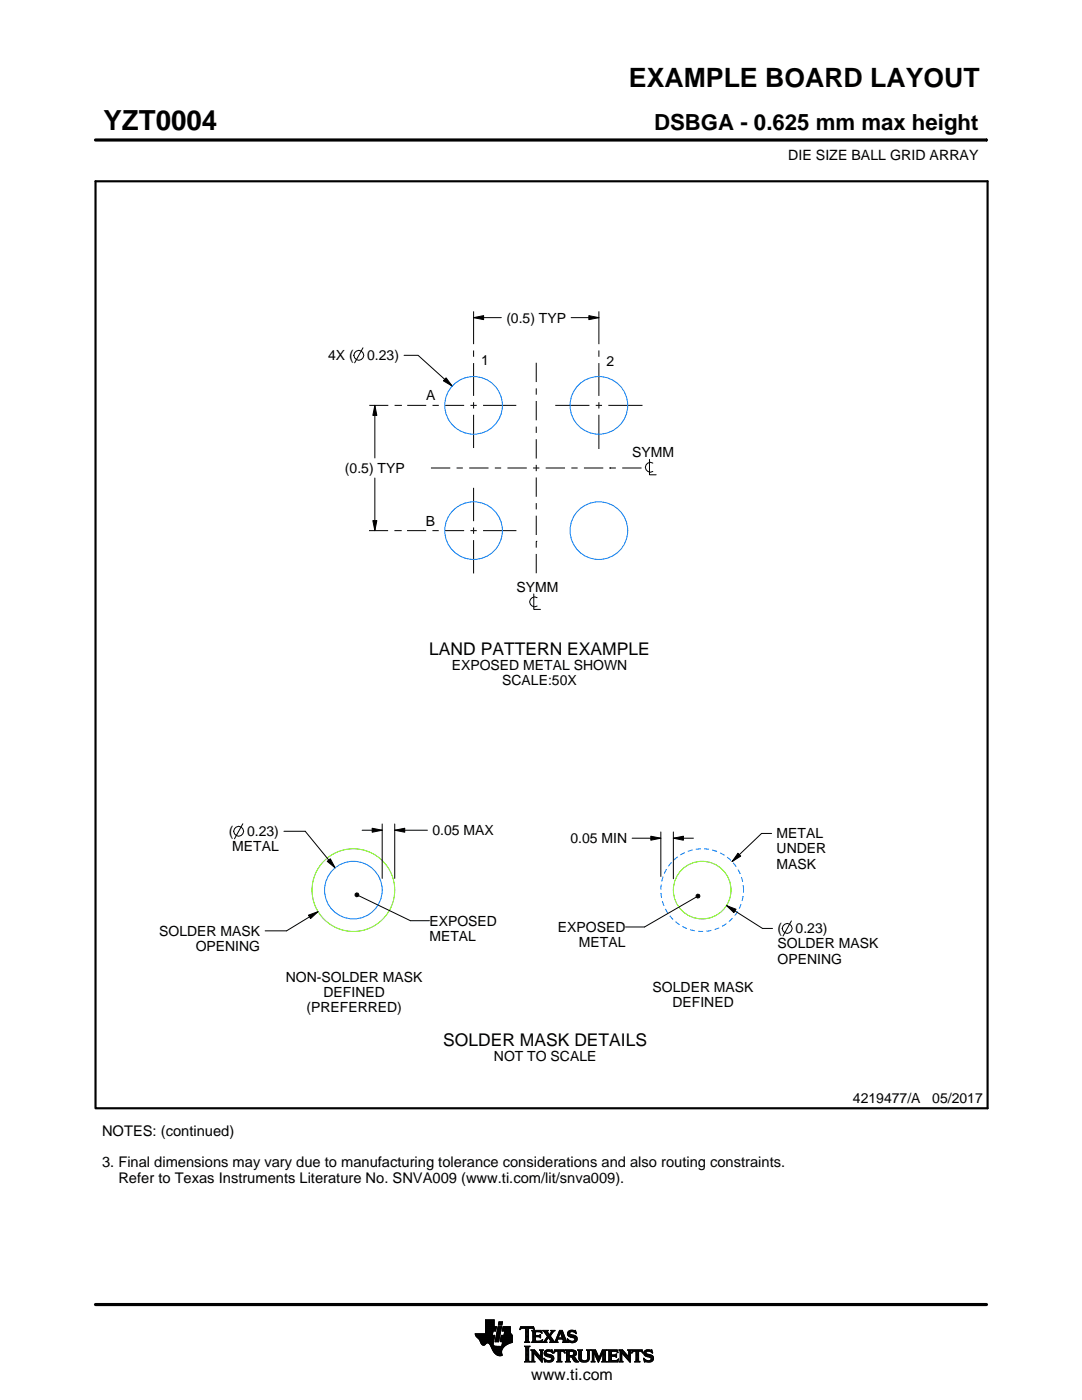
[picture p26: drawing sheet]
<svg xmlns="http://www.w3.org/2000/svg" width="216mm" height="279mm" viewBox="0 0 216 279" stroke-linecap="round" stroke-linejoin="round" font-family="sans-serif">
<defs><g id="words">
<text font-size="5.5" x="20.6" y="26">YZT0004</text>
<text font-size="5.3" x="125.5" y="17.4">EXAMPLE BOARD LAYOUT</text>
<text font-size="4.4" x="130.5" y="26">DSBGA - 0.625 mm max height</text>
<g font-size="3.5">
<text x="85.7" y="130.7">LAND PATTERN EXAMPLE</text>
<text x="88.4" y="208.7">SOLDER MASK DETAILS</text>
</g>
<text font-size="3.2" x="106" y="275.3">www.ti.com</text>
<g font-size="2.9">
<text x="20.4" y="226.7">NOTES: (continued)</text>
<text x="20.4" y="233">3. Final dimensions may vary due to manufacturing tolerance considerations and also routing constraints.</text>
<text x="23.6" y="236.1">Refer to Texas Instruments Literature No. SNVA009 (www.ti.com/lit/snva009).</text>
</g>
<g font-size="2.8">
<text x="157.3" y="32">DIE SIZE BALL GRID ARRAY</text>
<text x="101" y="64.4">(0.5) TYP</text>
<text x="65.5" y="71.9">4X (</text>
<text x="73.3" y="71.9">0.23)</text>
<text x="96" y="72.9">1</text>
<text x="121" y="73.1">2</text>
<text x="85.1" y="79.8">A</text>
<text x="68.8" y="94.4">(0.5) TYP</text>
<text x="126.2" y="91.3">SYMM</text>
<text x="85" y="104.9">B</text>
<text x="103.1" y="118.1">SYMM</text>
<text x="90.1" y="133.8">EXPOSED METAL SHOWN</text>
<text x="100.2" y="136.8">SCALE:50X</text>
<text x="45.7" y="166.9">(</text>
<text x="49.3" y="166.9">0.23)</text>
<text x="86.3" y="166.7">0.05 MAX</text>
<text x="155" y="167.3">METAL</text>
<text x="46.4" y="169.9">METAL</text>
<text x="113.8" y="168.3">0.05 MIN</text>
<text x="155" y="170.3">UNDER</text>
<text x="155" y="173.3">MASK</text>
<text x="85.7" y="184.7">EXPOSED</text>
<text x="111.3" y="186">EXPOSED</text>
<text x="31.8" y="186.8">SOLDER MASK</text>
<text x="39" y="189.8">OPENING</text>
<text x="85.7" y="187.7">METAL</text>
<text x="115.5" y="189">METAL</text>
<text x="155.1" y="189.3">SOLDER MASK</text>
<text x="155.1" y="186.3">(</text>
<text x="158.7" y="186.3">0.23)</text>
<text x="57" y="196">NON-SOLDER MASK</text>
<text x="155.1" y="192.3">OPENING</text>
<text x="61.1" y="202">(PREFERRED)</text>
<text x="64.6" y="199">DEFINED</text>
<text x="130.2" y="198">SOLDER MASK</text>
<text x="134.2" y="201">DEFINED</text>
<text x="98.6" y="211.8">NOT TO SCALE</text>
<text x="170.2" y="220.2">4219477/A</text>
<text x="186" y="220.2">05/2017</text>
</g>
</g></defs>
<g fill="none" stroke="#000" stroke-width=".2">
<path d="M19.1 27.9h177.7M196.8 27.7v.5M72.4 69.4l-1.6 3M80.6 70.9h2.8l6.8 6.1M89 75.4l1.2 1.6-1.7-1zM94.5 63.4l2-.4v.8zM94.5 62.1v6.6M94.5 69.9v1.3M94.5 72.5v6.5M94.5 63.4h5.5M107 72.4v3.8M107 77.5v1.3"/>
<path d="M114 63.4h5.5M117.5 63l2 .4-2 .4zM119.5 62.1v6.6M119.5 69.9v1.3M119.5 72.5v6.5M73.7 80.9h3.8M74.8 80.9l.4 2h-.8zM74.8 80.9v10.5M74.8 95.4v10.5M78.7 80.9h1.3M80 80.9h.1M81.3 80.9h3.7"/>
<path d="M86 93.4h3.8M86.3 80.9h1.3M88.8 80.9h3.8M91.1 93.4h1.3M93.6 93.4h3.9M93.9 80.9h1.2M94.5 80.3v1.2M94.5 82.8v6.6M94.5 97.4v6.6M96.4 80.9h6.6M98.7 93.4h1.3M101.3 93.4h3.8"/>
<path d="M106.4 93.4h1.2M107 80v3.9M107 85.1v1.3M107 87.7v3.8M107 92.8v1.2M107 95.3v3.8M108.9 93.4h3.8M110.8 80.9h6.8M114 93.4h1.3M116.5 93.4h3.9M118.9 80.9h1.2M119.5 80.3v1.2"/>
<path d="M119.5 82.8v6.8M121.4 80.9h6.8M121.6 93.4h.1M121.6 93.4h1.3M124.2 93.4h3.8M129.6 91.7v3.1h1.3M130.3 92.4a.98 .98 0 0 0-1.5 .9 .98 .98 0 0 0 1.5 .8M73.6 105.9h3.8M74.4 103.9h.8l-.4 2zM78.7 105.9h1.3M80 105.9h.1M81.2 105.9h3.8"/>
<path d="M86.3 105.9h1.2M88.8 105.9h3.8M93.9 105.9h1.2M94.5 105.3v1.2M94.5 107.8v6.6M96.4 105.9h6.6M106.5 118.5v3.1h1.3M107 108h.1M107 100.4v1.3M107 102.9v3.9M107 108v1.3M107 110.6v3.8"/>
<path d="M107.2 119.3a.98 .98 0 0 0-1.5 .8 .98 .98 0 0 0 1.5 .9M48.5 164.4l-1.7 3M56.7 165.9h4.2l6 7.3M65.3 171.9l.6-.5 1 1.8zM70.9 178.4l.2-.2 .4 .1 .1 .3-.1 .3-.4 .1-.2-.2zM71.6 178.8l10.3 4.9h3.8M72.3 165.7h4M74.3 165.3l2 .4-2 .4zM76.3 164.4v10.9M78.8 165.7l2-.4v.8zM78.8 164.4v10.9M78.8 165.7h6.5"/>
<path d="M126.1 167.3h5.8M129.9 166.9l2 .4-2 .4zM131.9 166v8.9M134.4 167.3l2-.4v.8zM134.4 166v9.4M134.4 167.3h4M138.9 178.7l.3-.3 .3 .1 .2 .3-.2 .3-.3 .1-.3-.2zM138.9 179l-10.3 6h-3.8M147.3 170.3l.5 .6-1.7 1zM154 166.3h-2l-5.9 5.6M61.6 182.6l1.9-.7-1.5 1.4zM63.5 181.9l-6.3 3.9h-4.3"/>
<path d="M145 180.7l1.9 .8-.5 .6zM145 180.7l7.1 4.6h2M157.9 183.8l-1.7 3M94.8 266.2h3.5M94.8 266.3h3.5M94.9 266.4h3.3M94.9 266.5h3.8l-.2 1.2M94.9 266.5h3.8M95 266.6h3.7M95 266.7h3.7M95.1 266.8h3.6M95.2 266.9h3.4"/>
<path d="M95.3 267h3.3M95.4 267.1h3.2M95.5 267.2h3.1M95.6 267.3h3M95.7 267.4h2.8M95.7 267.5h2.8M95.8 267.6h2.7M95.8 267.7h2.7M95.9 267.8h2.6M95.9 267.9h2.5M95.9 268h2.5M96 268h1.1"/>
<path d="M96 268.1h1M96.1 268.2h.8M96.1 268.3h.7M96.2 268.4h.6M96.3 268.4h.4M96.9 266.1h1.4M96.9 266h1.4M96.9 265.9h1.4M96.9 265.8h1.5M96.9 265.7h1.5M96.9 264.7l2.2 .1-.2 .9h-.5l-.2 .8M96.9 265.6h2"/>
<path d="M96.9 265.5h2M96.9 265.4h2M96.9 265.3h2.1M96.9 265.2h2.1M96.9 265.1h2.1M96.9 265h2.1M96.9 264.9h2.1M96.9 264.8h2.2M96.9 264.6h1.7M96.9 264.5h1.7M96.9 264.4h1.7M96.9 264.3h1.7"/>
<path d="M96.9 264.2h1.7M96.9 264.1h1.7M96.9 264h1.7M96.9 263.9h1.7M96.9 263.8h1.7M96.9 263.7h1.7M96.9 263.6h1.7M96.9 263.5h1.7M96.9 263.4h1.7M97.5 268h.9M97.6 268.1h.8M97.7 268.2h.7"/>
<path d="M97.7 268.3h.7M97.8 268.4h.6M97.9 268.5h.6M97.9 268.6h.7M98 268.7h1.1M98 268.8h2.6M98 268.8h2.5M98.1 268.9h2.3M98.1 269h2.3M98.1 269.1h2.2M98.2 269.2h2.1M98.2 269.2h2"/>
<path d="M98.2 269.3h2M98.3 269.4h1.9M98.3 269.5h1.8M98.4 269.6h1.7M98.4 268v.4l.3 .2 2 .1M98.5 269.7h1.6M98.5 267.7l-.1 .3M98.5 269.8h1.6M98.6 269.9h1.5M98.6 264.8v-1.4h-1.7v2.8h-2.1l.1 .3 .7 .8 .7 1.1 .3 .1 .6-.5 .4 .1 1 1.8 .8 .6h.8l-.1-1 .8-1M98.6 270h1.5M98.7 270h1.4"/>
<path d="M98.8 270.1h1.3M98.8 267.7h.7M98.8 267.6h.7M98.8 267.5h.7M98.9 270.2h1.2M98.9 267.4h.7M98.9 267.3h.7M98.9 267.2h.7M98.9 267.1h.7M98.9 267h.7M98.9 270.3h1.3M99 266.9h.6"/>
<path d="M99 266.9h.7M99 266.8h.7M99 266.7h.7M99 266.6h.7M99 266.5h.7M99.1 270.4h1.1M99.1 266.4h.7M99.1 266.3h.7M99.1 266.2h.7M99.1 266.1h.7M99.1 266h.7M99.2 265.9h.7"/>
<path d="M99.2 265.8h.7M99.2 270.4h1M99.2 265.7h.7M99.2 265.6h.7M99.2 265.5h.7M99.3 265.4h.6M99.3 265.4h.7M99.3 265.3h.7M99.3 265.2h.7M99.3 265.1h.7M99.3 265h.7M99.4 270.5h.8"/>
<path d="M99.4 264.9h.7M99.4 264.8h.7M99.4 264.8h.7l-.6 3h-.7zM99.4 264.5l.2-.7h.7l-.2 .7h-.7M99.5 264.4h.6M99.5 264.3h.7M99.5 264.2h.7M99.5 264.1h.7M99.5 264h.7M99.5 263.9h.7M99.6 263.8h.7M99.8 270.6h.1"/>
<path d="M99.8 267.7h2.4M99.8 267.6h2.4M99.8 267.5h2.4M99.9 267.4h2.3M99.9 267.3h2.3M99.9 267.2h2.3M99.9 267.1h2.3M99.9 267h2.3M99.9 266.9h2.3M100 266.9h2.2M100 266.8h2.2M100 266.7h2.2"/>
<path d="M100 266.6h2.2M100 266.5h2.2M100.1 268.6h.7M100.2 268.5h.7M100.2 268.4h.8M100.2 268.4h.9M100.2 268.3h1M100.2 268.2h1.2M100.2 265.6h1.6M100.2 268.1h1.4M100.2 265.5h1.6M100.2 268h1.6"/>
<path d="M100.3 265.4h1.5M100.3 268h1.7M100.3 267.9h1.9M100.3 265.3h1.5M100.3 267.8h1.9M100.3 265.2h1.5M100.3 265.1h1.5M100.3 265h1.5M100.4 264.9h1.4M100.4 264.8h1.4M100.6 266.5l.1-.8h-.5l.2-.9h1.4l.1 1.1 .3 .6v1.4l-1.3 .6M100.6 266.4h1.5"/>
<path d="M100.6 266.3h1.4M100.6 266.2h1.4M100.6 266.1h1.3M100.7 266h1.2M100.7 265.9h1.2M100.7 265.8h1.1M100.7 265.7h1.1M102.2 266.5h-2.2l-.2 1.1 .5 .2-.2 .9M103.7 265.3h.1M103.8 265.2h.2M103.8 265h2.8M103.8 264.9h2.7"/>
<path d="M103.9 264.8h2.6M104.7 267.8h1M104.7 271.8h1.1M104.7 268.7h1M104.8 267.7h.7M104.8 271.7h.8M104.9 265.2h.6M104.9 268.9h.6M104.9 267.6h.6M104.9 267.5l-.2 .3M104.9 267.5h.6M104.9 267.4h.6"/>
<path d="M104.9 267.3h.6M104.9 267.2h.6M104.9 267.1h.6M104.9 267h.6M104.9 266.8h.6M104.9 266.7h.6M104.9 266.6h.6M104.9 266.5h.6M104.9 266.4h.6M104.9 266.3h.6M104.9 266.2h.6M104.9 266.1h.6"/>
<path d="M104.9 265.9h.6M104.9 265.8h.6M104.9 265.7h.6M104.9 265.6h.6M104.9 265.5h.6M104.9 265.4h.6M104.9 265.3h.6M104.9 271.5h.6M104.9 269h.6M104.9 271.4h.6M104.9 271.4v-2.4l-.2-.4h1.1l-.3 .4v2.4M104.9 271.4l-.2 .4h1.1l-.3-.4"/>
<path d="M104.9 271.3h.6M104.9 271.2h.6M104.9 271.1h.6M104.9 271h.6M104.9 270.9h.6M104.9 270.8h.6M104.9 270.6h.6M104.9 270.5h.6M104.9 270.4h.6M104.9 270.3h.6M104.9 270.2h.6M104.9 270.1h.6"/>
<path d="M104.9 270h.6M104.9 269.9h.6M104.9 269.8h.6M104.9 269.6h.6M104.9 269.5h.6M104.9 269.4h.6M104.9 269.3h.6M104.9 269.2h.6M104.9 269.1h.6M105.5 267.5l.2 .3M105.5 267.5v-2.3l.7-.1 .4 .3-.1-.6h-2.6l-.1 .6 .4-.3 .7 .1v2.3M105.7 267.8h-1"/>
<path d="M105.9 271.8h.8M105.9 269.4h.8M106.1 269.5h.7M106.1 267.8h2M106.1 271.7h.5M106.2 269.6h.7M106.2 271.5h.3M106.2 265.6h1.8M106.2 269.8h.8M106.2 271.4h.3M106.2 271.4l-.3 .4h.8l-.2-.4M106.2 271.3h.3"/>
<path d="M106.2 271.2h.3M106.2 271.1h.3M106.2 271h.3M106.2 270.9h.3M106.2 270.8h.3M106.2 270.6h.3M106.2 270.5h.3M106.2 270.4h.3M106.2 270.3h.3M106.2 270.2h.3M106.2 270.1h.3M106.2 270h1"/>
<path d="M106.2 269.9h.9M106.2 269.8v1.6M106.2 269.8l-.3-.4h.8l1.2 1.4M106.3 267.7h1.8M106.3 265.7h1.8M106.3 267.6h.6M106.3 265.8h.6M106.3 267.5l-.2 .3M106.3 267.5h.5M106.3 267.4h.5M106.3 267.3h.5M106.3 267.2h.5"/>
<path d="M106.3 267.1h.5M106.3 267h.5M106.3 266.8h.5M106.3 266.7h1.6M106.3 266.6h1.6M106.3 266.5h.5M106.3 266.4h.5M106.3 266.3h.5M106.3 266.2h.5M106.3 266.1h.5M106.3 265.9h.5M106.4 265.2h.2"/>
<path d="M106.5 270h.1M106.5 270v1.4M106.5 265.3h.1M106.6 270.1h.7M106.7 270.2h.7M106.8 270.3h.7M106.8 265.9l.2-.1h.6l.6 .2-.2-.5h-1.9l.2 .3v1.7M106.8 265.9v.6h.8l.3-.2v.7M106.9 270.4h.7M107 270.5h.7M107.1 270.6h.7M107.2 270.8h1"/>
<path d="M107.3 270.9h.9M107.4 271h.8M107.5 271.1h.7M107.6 271.2h.6M107.6 266.5h.3M107.7 271.3h.5M107.7 269.4h.7M107.7 266.8h.2M107.7 267.6h.5M107.8 266.4h.1M107.8 271.4h.4M107.8 267h.1"/>
<path d="M107.8 265.8h.3M107.8 269.5h.5M107.9 271.5h.3M107.9 269.6h.3M107.9 267l-.3-.2h-.8l.1 .8h.9l.5-.2M107.9 269.8h.3M107.9 270.6h.3M107.9 270.5h.3M107.9 270.4h.3M107.9 270.3h.3M107.9 270.2h.3M107.9 270.1h.3"/>
<path d="M107.9 270h.3M107.9 269.9h.3M107.9 269.8v1M107.9 269.8l-.2-.4h.7l-.2 .4M108 271.7h.2M108 265.9h.1M108 267.5h.2M108.1 271.8h.1M108.1 266.1h.1M108.2 267.4h.1M108.2 269.8v2.1l-1.7-1.9M108.2 267.8h.9"/>
<path d="M108.3 267.4l-.2 .5-2-.1M108.3 265.6h1M108.5 267.7h.5M108.5 271.1l.8 .4h.5l.2-.1-.1-.4-1-.4-.3-.3 .1-.7 .7-.2 .6 .1 .2-.1 .1 .6-.9-.3-.3 .1-.1 .3 1.3 .4 .2 .6M108.5 271.1h.1M108.5 265.7h.7M108.5 271.2h.2M108.6 271.3h.2M108.6 270.1h.4M108.6 270h.4M108.6 270.2h.6M108.6 267.6h.4"/>
<path d="M108.6 271.4h.4M108.6 269.9h.4M108.6 270.3h1M108.6 265.8h.7M108.6 271.5h.8M108.6 269.8h.5M108.7 271.7h1.5M108.7 270.4h1.3M108.7 267.5h.3M108.7 271.8h.1M108.7 265.9h.6M108.7 269.6h1.5"/>
<path d="M108.8 267.4h.3M108.8 270.5h1.5M108.8 266.1h.6M108.8 269.5h1.4M108.8 267.3h.4M108.9 266.2h.6M108.9 267.2h.4M108.9 266.3h.6M108.9 270.6h1.5M109 267.1h.3M109 266.4h1M109.1 271.8h.9"/>
<path d="M109.1 269.4h.7M109.1 267h.9M109.1 266.5h.8M109.1 267.8h-.9M109.2 266.8h.8M109.2 266.6h.6M109.2 266.7h.7M109.2 266.7l-.6 .9-.4 .2M109.3 270.8h1.1M109.5 267.1h.6M109.6 267.2h.6M109.7 271.5h.7"/>
<path d="M109.7 267.3h.6M109.7 267.8l.2-.2-.5-.7-.4 .8 .1 .1M109.7 267.8h1.6M109.7 266.3h.4M109.7 267.4h.6M109.8 270.9h.7M109.8 266.2h.3M109.8 266.6l.9 1.2 1-2.3h.5l.8 2.1 .3 .2M109.8 267.5h.6M109.9 266.1h.3M109.9 269.8h.4M109.9 267.6h.6"/>
<path d="M109.9 267.7h.7M109.9 271.4h.5M109.9 265.9h.4M110 271h.5M110 265.6h.7M110 265.9l-.4 .5-.4-.6 .2-.3h-1.1l.9 1.2M110 265.9l.1-.2-.2-.2h.8l-.9 1.1M110 271.3h.5M110 265.8h.4M110 271.1h.5M110 271.2h.5M110.1 269.4h.1"/>
<path d="M110.1 265.7h.4M110.1 269.9h.2M110.2 270h.1M110.5 270h.1M110.5 269.9h.2M110.5 271.1l-.2 .5-.8 .3-.6-.2-.2 .1-.2-.7M110.5 269.8h.3M110.6 269.6h2.1M110.6 269.5h2M110.6 269.4h2M110.7 267.7h.5M110.8 267.6h.4"/>
<path d="M110.9 267.5h.3M110.9 267.4h.3M111 267.3h.3M111 267.2h1.8M111 267.1h1.8M111.1 267h.3M111.1 271.8h1M111.1 266.8h.4M111.2 266.7h.3M111.2 267.5l.1-.2h1l.1 .2M111.2 267.5v.3h.1M111.2 266.6h.3"/>
<path d="M111.3 266.5h.3M111.3 271.7h.6M111.3 266.4h.3M111.3 271.5h.6M111.3 267.8h-1.6M111.3 269.8h.6M111.4 266.3h.3M111.4 271.4h.5M111.4 271.4l-.1-1.7h-.4l-.4 .4 .2-.7h1.9l.1 .7-.3-.4h-.5v1.7M111.4 270.5h.5M111.4 270.4h.5M111.4 270.3h.5"/>
<path d="M111.4 270.2h.5M111.4 270.1h.5M111.4 270h.5M111.4 269.9h.5M111.4 271.4l-.3 .4h1l-.2-.4M111.4 271.3h.5M111.4 271.2h.5M111.4 271.1h.5M111.4 271h.5M111.4 270.9h.5M111.4 270.8h.5M111.4 270.6h.5"/>
<path d="M111.4 266.2h.3M111.4 266.1h.4M111.5 265.9h.9M111.5 265.8h.8M111.6 265.7h.7M111.6 265.6h.6M111.8 265.9l.4 1.1h-.8zM111.9 266.1h.5M111.9 266.2h.5M111.9 266.3h.6M112 266.4h.5M112 266.5h.6"/>
<path d="M112.1 266.6h.5M112.1 266.7h.6M112.1 266.8h.6M112.2 267h.5M112.2 267.8h1.1M112.3 267.3h.6M112.3 267.4h.6M112.4 267.5h.6M112.4 267.5v.3h-.2M112.4 269.8h.3M112.4 267.6h.6M112.4 267.7h.7"/>
<path d="M112.6 269.9h.1M112.6 270h.2M112.8 271.8h1M112.8 269.4h1.6M113 269.5h1.7M113 271.7h.7M113 269.6h1.9M113 271.5h.6M113 269.8h.6M113 271.4h.6M113 271.4l-.2 .4h1l-.2-.4M113 271.3h.6"/>
<path d="M113 271.2h.6M113 271.1h.6M113 271h.6M113 270.9h.6M113 270.8h1.5M113 270.6h1.6M113 270.5h1.8M113 270.4h.6M113 270.3h.6M113 270.2h.6M113 270.1h.6M113 270h.6"/>
<path d="M113 269.9h.6M113 269.8v1.6M113 269.8l-.2-.4h1.4l.6 .2 .2 .3v.4l-.2 .3-.4 .1M113.2 267.3h.2M113.2 267.4h.3M113.2 266.2h.5M113.2 266.3h.6M113.2 266.1h.5M113.3 267.5h.3M113.3 267.8h-1.1M113.3 266.4h.9M113.3 265.9h.4"/>
<path d="M113.3 267.6h.6M113.3 266.5h1.3M113.3 267.7h1.6M113.3 265.8h.5M113.3 267.8h.2M113.4 266.6h1.5M113.4 265.7h1.5M113.4 265.7l.5-.2 .7 .1 .2-.1 .1 .7-.7-.4h-.4l-.1 .3 .1 .2 .9 .2 .4 .3 .1 .5-.3 .5-.6 .2-.7-.2-.2 .1-.2-.7 .9 .5 .5-.1 .1-.3-.2-.3-1.1-.4-.2-.4zM113.5 266.7h1.5M113.5 265.6h1.4M113.6 271.4v-.6h.4l.7 1h.8M113.6 269.9l.1-.2 .7 .2v.4l-.4 .2"/>
<path d="M113.6 269.9v.6M113.7 267.8h1.1M113.8 266.8h1.3M113.8 265.5h.6M114 268h.4M114.1 270.9h.6M114.2 271h.6M114.2 271.1h.7M114.3 271.2h.6M114.3 267h.8M114.3 269.8h.7M114.3 270.4h.6"/>
<path d="M114.4 271.3h.6M114.4 270.7l1.1 1.1M114.4 270.7h.1M114.4 271.4h.7M114.4 269.9h.6M114.4 270.3h.6M114.5 267.6h.5M114.5 270.2h.5M114.5 270h.5M114.5 265.8h.4M114.5 270.1h.5M114.5 271.5h.7"/>
<path d="M114.6 271.7h.7M114.6 267.1h.6M114.6 267.5h.5M114.7 267.2h.5M114.7 267.4h.5M114.7 265.9h.3M114.7 267.3h.5M114.7 271.8h.8M114.8 266.1h.2M114.9 266.2h.1M115.3 269.4h.9M115.4 269.5h.7"/>
<path d="M115.5 269.6h.5M115.5 269.8h.5M115.5 269.8v1.4l.4 .5 .6 .2 .7-.1 .3-.3 .1-.5M115.5 271h.5M115.5 270.9h.5M115.5 270.8h.5M115.5 270.6h.5M115.5 270.5h.5M115.5 270.4h.5M115.5 270.3h.5M115.5 270.2h.5M115.5 270.1h.5"/>
<path d="M115.5 270h.5M115.5 269.9h.5M115.5 269.8l-.2-.4h.9l-.2 .4M115.5 271.1h.5M115.5 271.2h.5M115.5 271.3h.6M115.6 271.4h.6M115.7 271.5h.8M115.8 271.7h1.5M116 271l.2 .4 .5 .2 .4-.2 .2-.4M116 269.8v1.2M116 271.8h1.1"/>
<path d="M116.8 271.5h.6M117 269.4h.8M117.1 271.4h.4M117.2 269.5h.5M117.2 271.3h.4M117.2 269.6h.4M117.2 271.2h.4M117.2 271.1h.4M117.3 269.8h.3M117.3 271h.3M117.3 270.9h.3M117.3 270.8h.3"/>
<path d="M117.3 270.6h.3M117.3 270.5h.3M117.3 270.4h.3M117.3 270.3h.3M117.3 270.2h.3M117.3 270.1h.3M117.3 270h.3M117.3 269.9h.3M117.6 269.8l.2-.4h-.8l.2 .3 .1 1.3M117.6 269.8v1.2M118 271.8h.7M118 269.4h.8"/>
<path d="M118.1 269.5h.8M118.1 271.7h.5M118.2 269.6h.7M118.2 271.5h.3M118.2 269.8h.8M118.2 271.4h.3M118.2 269.8l-.2-.4h.8l.7 1.6 .7-1.6h.9l-.3 .4M118.2 271.4l-.2 .4h.7l-.2-.4M118.2 271.3h.3M118.2 271.2h.3M118.2 271.1h.3M118.2 271h.3"/>
<path d="M118.2 270.9h.3M118.2 270.8h.3M118.2 270.6h.3M118.2 270.5h.3M118.2 270.4h.3M118.2 270.3h.3M118.2 270.2h.3M118.2 270.1h.3M118.2 270h.9M118.2 269.9h.8M118.2 269.8v1.6M118.6 270.1h.5"/>
<path d="M118.6 270.2h.6M118.7 270.3h.5M118.7 270.4h.6M118.8 270.5h.5M118.8 270.6h.6M118.9 270.8h.5M118.9 270.9h.6M119 271h.8M119 271.1h.8M119.1 271.2h.6M119.1 271.3h.6M119.2 271.4h.4"/>
<path d="M119.2 271.5h.4M119.3 271.7h.2M119.3 271.8h.2M119.6 270.9h.3M119.6 270.8h.3M119.7 270.6h.3M119.7 270.5h.3M119.8 270.4h.3M119.8 270.3h.3M119.9 270.2h.3M119.9 270.1h.3M120 270h.8"/>
<path d="M120 269.9h.8M120 269.8h.8M120.1 271.8h1M120.1 269.6h.7M120.1 269.5h.8M120.2 269.4h.9M120.2 271.7h.7M120.3 271.5h.5M120.3 271.4h.5M120.3 271.4l-.2 .4h1l-.3-.4M120.3 271.4v-1.5l-.9 2-.9-2v1.5M120.3 271.3h.5"/>
<path d="M120.3 271.2h.5M120.3 271.1h.5M120.3 271h.5M120.3 270.9h.5M120.3 270.8h.5M120.3 270.6h.5M120.3 270.5h.5M120.3 270.4h.5M120.3 270.3h.5M120.3 270.2h.5M120.3 270.1h.5M120.8 269.8v1.6"/>
<path d="M121.2 271.8h2M121.2 269.4h1.9M121.4 269.5h1.8M121.4 271.7h1.9M121.5 269.6h1.7M121.5 271.5h1.8M121.5 269.8h.5M121.5 271.4h.5M121.5 269.8l-.3-.4h1.9l.2 .6M121.5 269.9h.5M121.5 269.8v1.6M121.5 271.3h.5"/>
<path d="M121.5 271.2h.5M121.5 271.1h.5M121.5 271h.5M121.5 270.9h.5M121.5 270.8h.5M121.5 270.6h1.5M121.5 270.5h1.5M121.5 270.4h1.5M121.5 270.3h.5M121.5 270.2h.5M121.5 270.1h.5M121.5 270h.5"/>
<path d="M122.6 270.4l.4-.2v.7l-.2-.2h-.8v.7l.2 .1M122.9 270.8h.1M122.9 270.3h.1M123 269.8h.3M123.1 271.4h.3M123.2 269.9h.1M123.3 270h.1M123.3 270l-.4-.3h-.8l-.1 .7M123.3 271.3h.1M123.4 271.2h.1M123.4 271.2l-.2 .6h-2l.3-.4M123.4 271.2l-.3 .3h-.4"/>
<path d="M123.5 271.8h.8M123.5 269.4h.7M123.6 269.5h.7M123.7 271.7h.5M123.7 269.6h.7M123.7 271.5h.4M123.7 269.8h.8M123.7 271.4h.4M123.7 271.4l-.2 .4h.8l-.2-.4M123.7 271.3h.4M123.7 271.2h.4M123.7 271.1h.4"/>
<path d="M123.7 271h.4M123.7 270.9h.4M123.7 270.8h.4M123.7 270.6h.4M123.7 270.5h.4M123.7 270.4h.4M123.7 270.3h.4M123.7 270.2h.4M123.7 270.1h.4M123.7 270h1M123.7 269.9h.9M123.7 269.8v1.6"/>
<path d="M123.7 269.8l-.2-.4h.7l1.2 1.4 .1-1M124.1 270v1.4M124.1 270h.1M124.2 270.1h.6M124.2 270.2h.7M124.3 270.3h.7M124.4 270.4h.7M124.5 270.5h.7M124.6 270.6h.7M124.7 270.8h1.1M124.8 270.9h1M124.9 271h.9"/>
<path d="M125 271.1h.8M125.1 271.2h.7M125.2 271.3h.6M125.2 269.4h.8M125.3 271.4h.5M125.4 269.5h.5M125.4 271.5h.4M125.4 269.6h.4M125.5 269.8h.3M125.5 269.8l-.3-.4h.8l-.2 .4M125.5 270.4h.3M125.5 270.3h.3"/>
<path d="M125.5 270.2h.3M125.5 270.1h.3M125.5 270h.3M125.5 269.9h.3M125.5 270.6h.3M125.5 270.5h.3M125.5 271.7h.3M125.6 271.8h.2M125.8 269.8v2.1l-1.7-1.9M126 270h.1M126.1 269.9h.1M126.1 269.8h.3"/>
<path d="M126.1 269.6h2.1M126.2 269.5h2M126.2 269.4h2M126.6 271.8h1.1M126.9 271.7h.6M126.9 271.5h.5M126.9 269.8h.5M126.9 271.4h.5M126.9 271.4v-1.7h-.5l-.3 .4 .1-.7h1.9l.2 .7-.4-.4h-.5v1.7M126.9 270.5h.5M126.9 270.4h.5M126.9 270.3h.5"/>
<path d="M126.9 270.2h.5M126.9 270.1h.5M126.9 270h.5M126.9 269.9h.5M126.9 271.4l-.3 .4h1.1l-.3-.4M126.9 271.3h.5M126.9 271.2h.5M126.9 271.1h.5M126.9 271h.5M126.9 270.9h.5M126.9 270.8h.5M126.9 270.6h.5"/>
<path d="M128 269.8h.3M128.1 269.9h.2M128.2 270h.1M128.4 271.1h.1M128.4 271.2h.2M128.5 271.3h.2M128.5 270.1h.4M128.5 270h.4M128.5 270.2h.6M128.5 271.4h.4M128.5 269.9h.4M128.5 270.3h1"/>
<path d="M128.5 271.5h.8M128.5 269.8h.5M128.6 271.7h1.5M128.6 270.4h1.3M128.6 271.8h.1M128.6 269.6h1.5M128.7 270.5h1.5M128.7 269.5h1.4M128.8 270.6h1.5M128.9 271.8h1M129 269.4h.7M129.1 270.8l-.6-.4 .1-.7 .5-.3 .8 .1 .2-.1 .1 .7-.8-.4-.4 .1-.1 .2 1.3 .5 .2 .6"/>
<path d="M129.1 270.8l.7 .2v.4l-.6 .1-.8-.4M129.2 270.8h1.1M129.6 271.5h.7M129.6 270.9h.8M129.8 269.8h.4M129.8 271.4h.5M129.9 271h.5M129.9 271.3h.5M129.9 271.1h.5M129.9 271.2h.5M129.9 269.4h.2M130 269.9h.2"/>
<path d="M130.1 270h.1M130.4 271.1l-.3 .5-.7 .3-.6-.2-.2 .1-.2-.7"/>
<circle cx="71.6" cy="70.9" r=".98"/>
<circle cx="47.6" cy="165.9" r=".98"/>
<circle cx="157.1" cy="185.3" r=".98"/>
</g>
<g fill="#000">
<path d="M89 75.4l1.2 1.6-1.7-1zM94.5 63.4l2-.4v.8zM117.5 63l2 .4-2 .4zM74.8 80.9l.4 2h-.8zM74.4 103.9h.8l-.4 2zM65.3 171.9l.6-.5 1 1.8zM70.9 178.4l.2-.2 .4 .1 .1 .3-.1 .3-.4 .1-.2-.2zM74.3 165.3l2 .4-2 .4zM78.8 165.7l2-.4v.8zM129.9 166.9l2 .4-2 .4zM134.4 167.3l2-.4v.8zM138.9 178.7l.3-.3 .3 .1 .2 .3-.2 .3-.3 .1-.3-.2z"/>
<path d="M147.3 170.3l.5 .6-1.7 1zM61.6 182.6l1.9-.7-1.5 1.4zM145 180.7l1.9 .8-.5 .6z"/>
</g>
<path d="M19.1 36.2h178v185h-178z" fill="none" stroke="#000" stroke-width=".43"/>
<path d="M19 27.9h177.8M19 260.3h177.8" fill="none" stroke="#000" stroke-width=".63"/>
<g fill="none" stroke="#0080ff" stroke-width=".2">
<circle cx="94.5" cy="80.9" r="5.8"/>
<circle cx="119.5" cy="80.9" r="5.8"/>
<circle cx="94.5" cy="105.9" r="5.8"/>
<circle cx="119.5" cy="105.9" r="5.8"/>
<circle cx="70.5" cy="177.6" r="5.8"/>
</g>
<g fill="none" stroke="#6ef200" stroke-width=".2">
<circle cx="70.5" cy="177.6" r="8.3"/>
<circle cx="140.1" cy="177.6" r="5.8"/>
</g>
<path d="M148.4 177.6a8.3 8.3 0 0 0-12.1-7.3 8.3 8.3 0 0 0-.9 14.1 8.3 8.3 0 0 0 12.9-5.6l.1-1.2" fill="none" stroke="#0080ff" stroke-width=".2" stroke-dasharray="1 .7" stroke-linecap="butt"/>
<use href="#words"/>
</svg>
